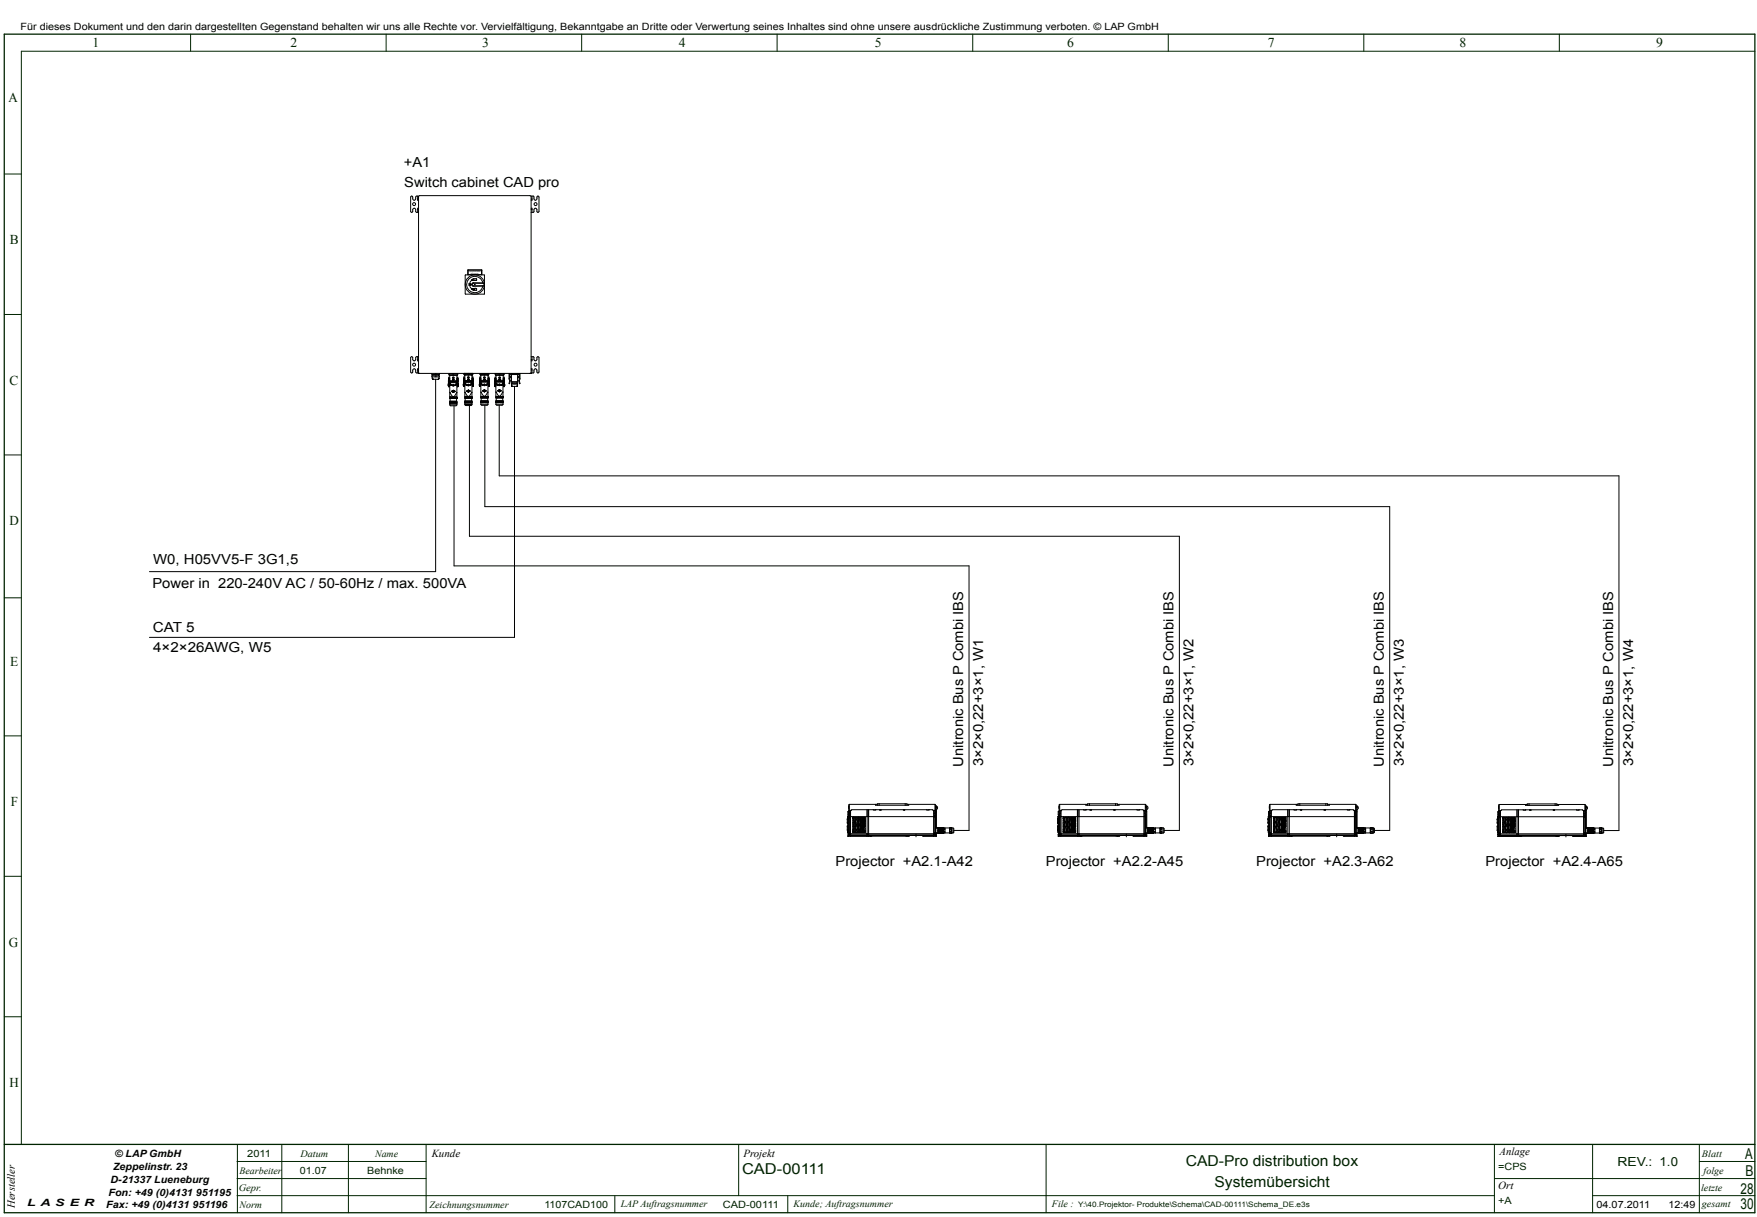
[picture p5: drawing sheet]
<svg xmlns="http://www.w3.org/2000/svg" width="411mm" height="285mm" viewBox="0 0 411 285" stroke-linecap="round" stroke-linejoin="round" font-family="sans-serif">
<defs><g id="words">
<g font-size="3.5" fill="#002400">
<text x="173.8" y="275">CAD-00111</text>
<text x="277.7" y="273">CAD-Pro distribution box</text>
<text x="408.7" y="271.5">A</text>
<text x="408.8" y="275.5">B</text>
<text x="284.5" y="278">Systemübersicht</text>
<text x="407.6" y="279.5">28</text>
<text x="407.6" y="283.2">30</text>
</g>
<g font-size="3.3">
<text x="94.6" y="39.1">+A1</text>
<text x="94.7" y="43.8">Switch cabinet CAD pro</text>
<text x="35.7" y="137.8">Power in 220-240V AC / 50-60Hz / max. 500VA</text>
<text x="35.9" y="132.1">W0, H05VV5-F 3G1,5</text>
<text x="35.8" y="147.9">CAT 5</text>
<text x="35.9" y="152.6">4×2×26AWG, W5</text>
<text x="225.6" y="179.5" transform="rotate(-90 225.6 179.5)">Unitronic Bus P Combi IBS</text>
<text x="230.3" y="179.4" transform="rotate(-90 230.3 179.4)">3×2×0,22+3×1, W1</text>
<text x="274.8" y="179.5" transform="rotate(-90 274.8 179.5)">Unitronic Bus P Combi IBS</text>
<text x="279.5" y="179.4" transform="rotate(-90 279.5 179.4)">3×2×0,22+3×1, W2</text>
<text x="324.1" y="179.5" transform="rotate(-90 324.1 179.5)">Unitronic Bus P Combi IBS</text>
<text x="328.8" y="179.4" transform="rotate(-90 328.8 179.4)">3×2×0,22+3×1, W3</text>
<text x="377.8" y="179.6" transform="rotate(-90 377.8 179.6)">Unitronic Bus P Combi IBS</text>
<text x="382.5" y="179.5" transform="rotate(-90 382.5 179.5)">3×2×0,22+3×1, W4</text>
<text x="195.7" y="202.9">Projector +A2.1-A42</text>
<text x="245" y="202.9">Projector +A2.2-A45</text>
<text x="294.2" y="202.9">Projector +A2.3-A62</text>
<text x="347.9" y="202.9">Projector +A2.4-A65</text>
</g>
<g font-size="3.2" fill="#002400">
<text x="21.7" y="11">1</text>
<text x="68" y="11">2</text>
<text x="112.9" y="11">3</text>
<text x="159" y="11">4</text>
<text x="204.9" y="11">5</text>
<text x="249.9" y="11">6</text>
<text x="296.9" y="11">7</text>
<text x="341.8" y="11">8</text>
<text x="387.9" y="11">9</text>
<text x="2" y="24">A</text>
<text x="2.3" y="57.2">B</text>
<text x="2.2" y="90.1">C</text>
<text x="2.2" y="123">D</text>
<text x="2.4" y="155.9">E</text>
<text x="2.5" y="188.8">F</text>
<text x="2.1" y="221.7">G</text>
<text x="2.2" y="254.6">H</text>
</g>
<text font-size="2.9" fill="#002400" x="378.8" y="273">REV.: 1.0</text>
<g font-size="2.5">
<text x="101.1" y="271">Kunde</text>
<text x="174.1" y="271">Projekt</text>
<text x="351.2" y="270.5">Anlage</text>
<text x="350.9" y="278.5">Ort</text>
<text x="3.5" y="282.9" transform="rotate(-90 3.5 282.9)">Hersteller</text>
</g>
<g font-size="2.3">
<text x="4.8" y="7">Für dieses Dokument und den darin dargestellten Gegenstand behalten wir uns alle Rechte vor. Vervielfältigung, Bekanntgabe an Dritte oder Verwertung seines Inhaltes sind ohne unsere ausdrückliche Zustimmung verboten. © LAP GmbH</text>
<text x="26.5" y="274">Zeppelinstr. 23</text>
<text x="26.9" y="271">© LAP GmbH</text>
<text x="25.4" y="280">Fon: +49 (0)4131 951195</text>
<text x="25.9" y="277">D-21337 Lueneburg</text>
<text x="6.4" y="282.5">L A S E R</text>
<text x="24.9" y="283">Fax: +49 (0)4131 951196</text>
<text x="373.9" y="283">04.07.2011</text>
<text x="390.8" y="283">12:49</text>
</g>
<g font-size="2.3" fill="#002400">
<text x="56.1" y="275">Bearbeiter</text>
<text x="57.9" y="271">2011</text>
<text x="70.2" y="275">01.07</text>
<text x="70.3" y="271">Datum</text>
<text x="86" y="275">Behnke</text>
<text x="87.8" y="271">Name</text>
<text x="350.9" y="274">=CPS</text>
<text x="398.6" y="271">Blatt</text>
<text x="399" y="275">folge</text>
<text x="55.9" y="279">Gepr.</text>
<text x="398.4" y="279">letzte</text>
<text x="56.1" y="283">Norm</text>
<text x="100.6" y="282.8">Zeichnungsnummer</text>
<text x="127.5" y="283">1107CAD100</text>
<text x="145.4" y="282.6">LAP Auftragsnummer</text>
<text x="169.3" y="283">CAD-00111</text>
<text x="185.9" y="282.6">Kunde; Auftragsnummer</text>
<text x="246.4" y="282.6">File :</text>
<text x="350.9" y="282">+A</text>
<text x="398.6" y="282.6">gesamt</text>
</g>
<text font-size="1.8" fill="#002400" x="252.5" y="282.6">Y:\40.Projektor- Produkte\Schema\CAD-00111\Schema_DE.e3s</text>
<text font-size=".5" x="109.8" y="63.7">Hauptschalter</text>
<g font-size=".4">
<text x="110.3" y="64.2">Main switch</text>
<text x="111.2" y="65.6">ON</text>
<text x="111.6" y="68" transform="rotate(-90 111.6 68)">OFF</text>
</g>
</g></defs>
<path d="M1 8h410v276h-410zM1 268h410" fill="none" stroke="#002400" stroke-width=".3"/>
<g fill="none" stroke="#002400" stroke-width=".23">
<path d="M44.6 8v4M90.4 8v4M136.2 8v4M182 8v4M227.8 8v4M273.6 8v4M319.4 8v4M365.2 8v4M411 12h-406v256M1 40.8h4M1 73.6h4M1 106.5h4"/>
<path d="M1 140h4M1 172.3h4M1 205.2h4M1 238.1h4M55.5 272h44.3M55.5 276h44.3M55.6 268v16M66 268v16M81.6 268v16M99.8 268v16M173 268v12M245 268v16"/>
<path d="M350 276h61M350 268v16M373 268v16M398 268v16M398 272h13M55.5 280h294.5M144 280v4M184.5 280v4M373 280h38"/>
</g>
<g fill="none" stroke="#000" stroke-width=".23">
<path d="M97.8 45.9v1h.2M97.8 49h.2M97.8 46.6h.2M98 45.9l-.6 .1-.1 .7-.3 .2-.3-.2-.1-.7-.2-.1-.2 .3 .1 3.5h.3l.1-.8 .3-.1 .3 .1 .1 .8h.6M98 48.8h-.2v.9M124.4 45.9l.6 .1 .1 .7 .3 .2 .3-.2 .1-.7 .2-.1 .2 .3v3.5h-.4l-.1-.8-.3-.1-.3 .1-.1 .7-.6 .1M124.4 49h.2M124.4 48.8h.2v.9M124.4 46.6h.2M124.6 45.9v1h-.2M109.8 66.4h.5v.4h-.5zM110.5 66.6l.3-.3 2.5 .1v.5h-2.5z"/>
<path d="M110.8 67.6h.8v.4h-.8zM110.8 65.3h.8v.4h-.8zM111 65.3v.3M113.1 66.3a1.91 1.91 0 0 0-2.9-1.3 1.91 1.91 0 0 0 0 3.2 1.91 1.91 0 0 0 2.9-1.2M97.8 83.5v1h.2M97.8 86.6h.2M97.8 84.2h.2M98 83.5l-.6 .1-.1 .7-.3 .2-.3-.2-.1-.7-.2-.1-.2 .3 .1 3.5h.3l.1-.8 .3-.1 .3 .1 .1 .8h.6M98.1 87.4h.1M98 86.4h-.2v.9M98.3 87.4l-.3-.2v-41.1l.3-.3h25.8l.3 .2v41.2l-.3 .2M101.1 87.4v.3h1.8v-.3"/>
<path d="M101.1 88h1.8v.3h-1.8zM101.2 88.3v.3M101.2 88.6h.1M101.3 88.6h.1M101.3 88.6v.1M101.3 88.7h.1M101.3 88.7v.1M101.3 88.8h.1M101.4 87.7v.3M101.4 88.8h.1M101.5 88.8h1.1M101.9 87.4v.3"/>
<path d="M101.9 88v.3M102 88.8v45.1h-67M102.1 87.4v.3M102.1 88v.3M102.6 88.8h.1M102.7 88.8h.1M102.7 87.7v.3M102.7 88.7v.1M102.8 88.7h-.1M102.8 88.7h.1M102.8 88.6v.1M102.8 88.6h.1"/>
<path d="M102.8 88.3v.3M106.3 95v37.5h120.7v62h-3.6M109.9 95v30.6h166.3v68.9h-3.6M113.6 94.9v23.7h211.9v75.9h-3.6M119.6 87.4v.3h1.8v-.3M124.1 87.4h.1M124.4 83.5l.6 .1 .1 .7 .3 .2 .3-.2 .1-.7 .2-.1 .2 .3v3.5h-.4l-.1-.8-.3-.1-.3 .1-.1 .8h-.6M124.4 86.6h.2M124.4 86.4h.2v.9M124.4 84.2h.2M124.5 87.4h.1M124.6 83.5v1h-.2"/>
<path d="M198.4 194.4l.1 .1M198.4 191.8h.1M198.4 192.6h.1M198.4 191.8l.1 1M198.5 191.8h.1M198.5 194.5h.1M198.5 191.7h.1M198.5 191.7l-.1 .1M198.5 194.5l.1 .1M198.5 191.5l.1 .1M198.5 191.2h.1M198.5 191.2v.5"/>
<path d="M198.5 194.4h.1M198.5 194.4l.2 .1M198.5 194.4h-.1M198.5 194.5l.1 .6M198.5 193.6h-.1M198.5 193.4l-.1 1M198.5 194.7h.1M198.5 194.3h.1M198.5 191.9h.1M198.5 191.8v2.6M198.6 190.1v.7l.1 .2M198.6 195.4v.4"/>
<path d="M198.6 195.8v.1M198.6 195.4l.1-.1zM198.6 191.3h.1M198.6 195.9h5.3M198.6 191.6l-.1 .1M198.6 191.1l-.1 .1M198.6 194.6l-.1 .1M198.6 191.6h.1M198.6 194.6h.1M198.6 191.1v.5M198.6 194.6v.5M198.6 195.1h.1"/>
<path d="M198.7 191.8v2.7M198.7 191.6v.1M198.7 191.1h.1M198.7 191.6h.1M198.7 195.1h.1M198.7 191.2h.1M198.7 194.6h.1M198.7 195.3h.1M198.7 190.1h-.1M198.7 195.2v.1M198.7 190.1l.1 5.5M198.7 191l.1 .1"/>
<path d="M198.7 190.1v.9M198.7 195.2v.5M198.7 195.7h.1M198.7 195.7l-.1 .1M198.7 194.5v.1M198.7 191.7l-.2 .1M198.8 189.3h.1M198.8 195.7l-.2 .2M198.8 195.7h20.3M198.8 191.6l-.1 .1M198.8 188.8h.1M198.8 195.6v.1"/>
<path d="M198.8 195.1l-.1 .1M198.8 190.8h.1M198.8 195.5h.1M198.8 195.5h20.3M198.8 195.6h20.3M198.8 190.8v4.8M198.8 195.6h.1M198.9 191.4h.1M198.9 191h.1M198.9 195.3h.1M198.9 194.9h.1M198.9 194.9v.1"/>
<path d="M198.9 190.9l.3 .3h19.5l.3-.3M198.9 191v.4M198.9 194.9v.4M198.9 189.8l-.3 .3M198.9 188.4h6.6M198.9 189.8h.4M198.9 188.4l-.1 .1v1.3l.1 .1 .6-.3h18.9l.3 .3M198.9 188.4v1.4M198.9 190.7l-.1 .1M199 190.4l.1 .1M199 189.9v.5M199 190.4v.1"/>
<path d="M199.1 190.5l-.2 .1v4.9l.3-.3h19.5l.3 .3v-4.9l-.2-.1M199.1 190.5h.1M199.2 189.9v6M199.7 192.6l.2 .1M199.7 194.2l.2 .1M199.7 194.2v-.9l.2-.1 .1 .1v.9M199.7 194.6l.3-.1v.3M199.7 194.8l.2 .2 .1-.2M199.7 194.8l.2 .2M199.7 194.2l.2 .1 .1-.1M199.7 191.6h.1M199.7 194.7h.1"/>
<path d="M199.7 194.6v.2M199.7 194.6h.1M199.8 192l.2 .1v.9l-.1 .1-.2-.1zM199.8 191.4l.2 .1-.1 .4zM199.8 194.6h.1M199.8 194.7v.3M199.8 191.6v-.2l.1 .5M199.8 191.6h-.1M199.8 194.6v.1M199.8 191.5h.2M199.8 194.7h.2M199.8 191.6h.1"/>
<path d="M199.9 193.5l-.2 .1M199.9 192v.7M199.9 193.5v.8M199.9 194.4l-.1 .6M199.9 192.7h.1M199.9 193.5h.1M200 194.2l-.1 .1M200 194.8l-.1 .2M200.1 194.8v-.8l.1-.2 .2 .2v.8M200.1 194.8l.1 .2 .2-.2M200.1 193.5h.3M200.1 192.7h.3"/>
<path d="M200.1 191.4l.3 .1v.8l-.2 .2-.1-.2zM200.1 192.6l.3 .1v.9l-.2 .1-.1-.1zM200.5 194.2l.1 .1 .2-.1M200.5 194.2v-.9l.1-.1 .2 .1v.9M200.5 194.8l.1-.4 .2 .4M200.5 194.8l.1 .2 .2-.2M200.5 192.7h.3M200.5 193.5h.3M200.5 192l.3 .1v.9l-.2 .1-.1-.1zM200.5 191.4l.3 .1-.2 .4zM200.9 194.8v-.8l.1-.2 .1 .2v.8M200.9 194.8l.1 .2 .1-.2"/>
<path d="M200.9 194.8h.2M200.9 191.4l.2 .1v.8l-.1 .2-.1-.2zM200.9 192.6l.2 .1v.9l-.1 .1-.1-.1zM200.9 191.4h.2v1.1v-.2M201.1 192.6v1.1M201.1 193.8v1.1M201.2 194.2l.2 .1 .1-.1M201.2 194.2v-.9l.2-.1 .1 .1v.9M201.2 194.8l.2-.4 .1 .4M201.2 194.8l.2 .2 .1-.2M201.2 194.8l.2 .2M201.3 192l.2 .1v.9l-.1 .1-.2-.1z"/>
<path d="M201.3 191.4l.2 .1-.1 .4zM201.4 195h.1M201.5 194.8l-.1 .2M201.6 193.6v-.9l.2-.1 .1 .1v.9M201.6 193.6l.2 .1 .1-.1M201.6 194.8v-.8l.2-.2 .1 .2v.8M201.6 194.8l.2 .2 .1-.2M201.6 191.6h.3M201.6 191.5h.3M201.6 191.9h.3M201.6 191.8h.3M201.6 192.1h.3"/>
<path d="M201.6 192h.3M201.6 192.3h.3M201.6 192.9h.3M201.6 192.8h.3M201.6 193.2h.3M201.6 193h.3M201.6 193.4h.3M201.6 193.3h.3M201.6 193.6h.3M201.6 194.2h.3M201.6 194.1h.3M201.6 194.5h.3"/>
<path d="M201.6 194.3h.3M201.6 194.7h.3M201.6 194.6h.3M201.6 193.9h.3M201.6 192.4h.3M201.6 192.7h.3M201.7 191.4l.2 .1v.8l-.1 .2-.2-.2zM201.7 193.7h.2M202 193l.1 .1 .2-.1M202 193v-.9l.1-.1 .2 .1v.9M202 194.2l.1 .1M202 194.2v-.9l.1-.1 .2 .1v.9"/>
<path d="M202 194.6l.1-.2 .2 .2M202 194.8l.1 .2 .2-.2M202 191.7l.1-.3 .2 .3M202 191.7l.1 .2 .2-.2M202 194.2l.1 .1 .2-.1M202 191.6h.3M202 191.5h.3M202 192.1h.3M202 192.4h.3M202 192.3h.3M202 192.7h.3M202 192.5h.3"/>
<path d="M202 192.9h.3M202 192.8h.3M202 193h.3M202 193.4h.3M202 193.6h.1M202 193.9h.1M202 193.8h.1M202 194.2h.1M202 194.1h.1M202 194.7h.3M202 194.6h.3M202 194.6v.2"/>
<path d="M202 194.8v.1M202 191.8h.3M202 193.3h.3M202 194.9l.1 .1M202 192h.3M202.1 194.5h.1M202.1 194.3h.1M202.1 195h.1M202.1 194.1l.1 .1M202.1 193.6l.1 .2M202.2 195h-.1M202.2 193.4l-.1 .9"/>
<path d="M202.2 193.8l-.1 .1M202.2 194.3h-.1M202.2 193.4l-.1 .1M202.2 194.2h.1M202.2 193.8h.1M202.2 194.2v.1M202.2 194.3h.1M202.3 194.9h.1M202.3 194.2l-.2 .1M202.3 194.8l-.2 .2M202.3 193.7h-.3M202.3 193.4h-.1"/>
<path d="M202.3 194.6v.2M202.4 194.8v-.8l.1-.2 .2 .2v.8M202.4 194.8l.1 .2 .2-.2M202.4 191.6h.3M202.4 191.5h.3M202.4 191.9h.3M202.4 191.8h.3M202.4 192.1h.3M202.4 192h.3M202.4 192.3h.3M202.4 192.9h.3M202.4 192.8h.3"/>
<path d="M202.4 193.2h.3M202.4 193h.3M202.4 193.4h.3M202.4 193.3h.3M202.4 194.5h.3M202.4 194.7h.3M202.4 194.6h.3M202.4 194.4h.3M202.4 194.8v.1M202.4 192.7h.2M202.4 194.9h.2M202.4 191.4l.3 .1v.8l-.2 .2-.1-.2z"/>
<path d="M202.4 192.6l.3 .1v.9l-.2 .1-.1-.1zM202.5 192.2v.1M202.5 192.5h.1M202.5 192.4v.1M202.7 194.9h-.1M202.7 192.4h-.3l.1 .1M202.7 194.8l-.1 .1M203.1 189.6v6.3M203.4 189.6v6.3M203.8 195.8h.1M204 195.8h-.2M204 195.8h.1"/>
<path d="M204.2 195.8h-.2M204.5 189.6h.6M204.6 189.6l-.1 .1M205.1 188.4v.2h7.7v-.2M205.1 189.6v.1M205.5 188.6v-.4h6.9v.4M205.9 188.2v.4M206.1 189.6h.2M206.3 189.7h.1M206.3 189.7h-.3M211.6 189.6h.2M211.9 189.7h.1"/>
<path d="M211.9 189.7h-.3M212 188.2v.4M212.4 188.4h6.6M213.1 195.7l-.2 .2-9.1-.1M214.5 195.3v.7M216 195.7l.2 .2h3.1M217 189.6h.6M217 189.6v.1M217.6 189.6h.1M217.6 189.6v.1M218.6 189.8h.4M218.7 189.9v6"/>
<path d="M218.8 190.5h.1M218.9 190.4l-.1 .1M218.9 189.9v.5M218.9 190.4v.1M219 191.4h.1M219 191h.1M219 195.3h.1M219 194.9h.1M219 191v.4M219 194.9v.4M219 189.8l.3 .3M219 188.4v1.4"/>
<path d="M219 188.4l.1 .1v1.3M219 190.7l.1 .1M219 194.9v.1M219 189.9h.1M219.1 190.8h.1M219.1 190.8v4.8M219.1 195.6h.1M219.1 189.8h.1M219.1 188.7l.5 .3-.3 .7M219.1 188.9l.2 .1M219.1 188.9l.1 .2M219.1 189.8l-.1 .1"/>
<path d="M219.1 195.6v.1M219.1 189l.1 .1M219.1 189v.1M219.1 195.7l.2 .2M219.2 195.7l.1 .1M219.2 190.1h.1M219.2 190.1l-.1 5.5M219.2 190.1v3.7M219.2 195.1v.6M219.2 195.7h-.1M219.2 189.1h-.1M219.2 189.1h.1"/>
<path d="M219.2 189.8l-.5 .1M219.3 189l-.2 .1M219.3 189h.1M219.3 189.7l-.1 .1M219.3 189v.7M219.3 195.8v.1M219.3 190.1v3.7M219.3 195.1v.7M219.4 188.8l-.1 .2M219.5 195h.2M219.5 194h.2M219.6 194h.1"/>
<path d="M219.7 194.5l.1 .5M219.7 194h.1M219.8 194.9h.1M219.8 195h.1M219.8 194h.1M219.8 195h-.1M219.8 193.8h.1M219.8 194.1h.1M219.8 193.8v1.3M219.8 194.2h1.1M219.8 194.1h1.1M219.8 194.5h1.1"/>
<path d="M219.8 194.4h1.1M219.8 194.7h1.1M219.8 194.6h1.1M219.8 194.3h1.1v-.4h1.5v1.2h-1.5v-.5h-1.1M219.8 195.1h.1M219.8 195v.1M219.8 194.9v.1M219.8 194.8h.1M219.8 194.7v.1M219.8 194.7h.1M219.8 194.6v.1M219.8 194.6h.1"/>
<path d="M219.8 194.5v.1M219.8 194.5h.1M219.8 194.4h.1M219.8 194.3h.1M219.8 194.2v.1M219.8 194.1v.1M219.8 194.8h1.1M219.8 193.8h.9M219.8 195h.9M219.8 194h.9M219.8 195.1h.9M219.8 193.8v.6"/>
<path d="M219.8 194.6v.5M219.8 194.3v.1M219.8 194.2h.1M219.8 194v.1M219.8 193.9v.1M219.8 193.9h.1M219.8 193.8v.1M220.7 193.8h.1M220.7 195.1h.1M220.7 193.9l-1.2 .1v1h1.2M220.7 193.8h-1.6M220.7 195.1h-1.6"/>
<path d="M220.7 193.8h.2M220.7 193.8v.6M220.7 194.4h.1M220.7 194.5h.1M220.7 194.6v.5M220.7 193.8l.2 .1M220.7 193.9h.1M220.7 193.9l.2 .1M220.7 194h.2M220.7 194.4h.2M220.7 194.4l.2 .1M220.7 194.5h.2"/>
<path d="M220.7 194.6h.2M220.7 194.8h-.9M220.7 194.8h.2M220.7 195v.1M220.8 193.8l.1 .1M220.9 194.9h-1.1M220.9 194.1l-.2-.1 .2 .1M220.9 194.1h.1M220.9 194.1v.1M220.9 194.2h-.2M220.9 194.2v.2M220.9 194.4h-.2"/>
<path d="M220.9 194.5h-.2M220.9 194.5l-.2 .1M220.9 194.6v.1M220.9 194.7h.1M220.9 194.7l-.2 .1M220.9 194.8l-.2 .1M220.9 194.9l-.2 .1M220.9 195h-.2M220.9 195.1h-.2M220.9 195h.1M220.9 194h.1M220.9 193.9v1.2"/>
<path d="M220.9 194.1h.4M220.9 194.8h.4M221.3 195h.1M221.3 194h.1M221.3 193.9v.4M221.3 194.6v.5M221.3 193.9v1.2M222.4 194.9h.1M222.4 194h.1M222.5 193.8h.4v1.3h-.4zM222.5 194.1h.4M222.5 194.2h.4"/>
<path d="M222.5 194.8h.4M222.9 193.9h.3M222.9 195.1h.3M223.2 193.9l.2 .2v.7l-.2 .3M223.2 193.9v1.2M247.7 194.4v.1M247.7 191.8h.1M247.7 192.6h.1M247.7 191.8l.1 1M247.7 194.5h.1M247.7 191.7h.1M247.7 191.7v.1"/>
<path d="M247.7 194.5l.2 .1M247.8 191.5l.1 .1M247.8 191.2h.1M247.8 191.2l-.1 .5M247.8 194.4h.1M247.8 194.4h-.1M247.8 191.8h.1M247.8 194.4l.2 .1M247.8 194.5l.1 .6M247.8 193.6h-.1M247.8 193.4l-.1 1M247.8 194.7h.1"/>
<path d="M247.8 194.3h.1M247.8 191.9h.1M247.8 191.8v2.6M247.8 190.1v.7l.2 .3M247.8 195.4v.4M247.8 195.8l.1 .1M247.8 190.1l.2-.1v5.7M247.9 191.3h.1M247.9 195.9h5.2M247.9 191.6l-.2 .1M247.9 191.1l-.1 .1M247.9 194.6l-.1 .1"/>
<path d="M247.9 191.6h.1M247.9 194.6h.1M247.9 195.1h.1M247.9 191.1v.5M247.9 194.6v.5M247.9 191.8v2.7M247.9 195.3l-.1 .1zM247.9 191.6l.1 .1M247.9 191.1h.1M247.9 191.2h.1M247.9 195.3h.1M248 195.7h.1"/>
<path d="M248 195.7l-.2 .1M248 194.5l-.1 .1M248 191.7l-.2 .1M248 189.3h.1M248 195.7l-.1 .2M248 195.7h20.4M248 191.6v.1M248 195.1l-.1 .2M248 188.8h.1M248 195.6l.1 .1M248.1 190.8h.1M248.1 195.5h.1"/>
<path d="M248.1 195.5h20.2M248.1 195.6h20.2M248.1 190.8v4.8M248.1 195.6h.1M248.2 191.4h.1M248.2 191h.1M248.2 195.3h.1M248.2 194.9h.1M248.2 191v.4M248.2 194.9v.4M248.2 190.9l.3 .3h19.5l.2-.3M248.2 188.4h6.5"/>
<path d="M248.2 189.8h.4M248.2 189.8l-.4 .3M248.2 188.4v1.4M248.2 188.4l-.2 .1v1.3l.2 .1M248.2 190.7l-.1 .1M248.2 189.9v.5M248.2 190.4l.1 .1M248.3 190.5l-.1 .1v4.9l.3-.3h19.5l.2 .3v-4.9l-.1-.1M248.3 190.5h.1M248.5 189.9v6M249 192.6l.1 .1M249 194.2l.1 .1"/>
<path d="M249 194.2v-.9l.1-.1 .2 .1v.9M249 194.6l.2-.1 .1 .3M249 194.8l.1 .2 .2-.2M249 194.2l.1 .1 .2-.1M249 191.6h.1M249 194.7h.1M249 194.6v.2M249 194.6h.1M249 192l.3 .1v.9l-.2 .1-.1-.1zM249 191.4l.3 .1-.2 .4zM249.1 194.6h.1M249.1 191.6v-.2v.2"/>
<path d="M249.1 191.6h.1M249.1 194.6v.1M249.1 194.6v.4v-.3M249.1 191.5h.2M249.1 194.7h.2M249.1 193.5l-.1 .1M249.1 192.7h.2M249.1 193.5h.2M249.1 191.5v.4M249.1 192v.7M249.1 193.5v.8M249.1 194.4v.3"/>
<path d="M249.3 194.2l-.2 .1M249.4 194.8v-.8l.1-.2 .1 .2v.8M249.4 194.8l.1 .2 .1-.2M249.4 193.5h.2M249.4 192.7h.2M249.4 191.4l.2 .1v.8l-.1 .2-.1-.2zM249.4 192.6l.2 .1v.9l-.1 .1-.1-.1zM249.7 194.2l.2 .1 .1-.1M249.7 194.2v-.9l.2-.1 .1 .1v.9M249.7 194.8l.2-.4 .1 .4M249.7 194.8l.2 .2 .1-.2M249.7 192.7h.3"/>
<path d="M249.7 193.5h.3M249.8 192l.2 .1v.9l-.1 .1-.2-.1zM249.8 191.4l.2 .1-.1 .4zM250.1 194.8v-.8l.2-.2 .1 .2v.8M250.1 194.8l.2 .2 .1-.2M250.1 194.8h.2M250.2 191.4l.2 .1v.8l-.1 .2-.2-.2zM250.2 192.6l.2 .1v.9l-.1 .1-.2-.1zM250.2 191.4h.1v1.1l.1-.2M250.3 192.6v1.1M250.3 193.8v1.1M250.5 194.2l.1 .1 .2-.1"/>
<path d="M250.5 194.2v-.9l.1-.1 .2 .1v.9M250.5 194.8l.1-.4 .2 .4M250.5 194.8l.1 .2 .2-.2M250.5 194.8l.1 .2M250.5 192l.3 .1v.9l-.2 .1-.1-.1zM250.5 191.4l.3 .1-.2 .4zM250.6 195h.1M250.8 194.8l-.2 .2M250.9 193.6v-.9l.1-.1 .2 .1v.9M250.9 193.6l.1 .1 .2-.1M250.9 194.8v-.8l.1-.2 .2 .2v.8M250.9 194.8l.1 .2 .2-.2"/>
<path d="M250.9 191.6h.3M250.9 191.5h.3M250.9 191.9h.3M250.9 191.8h.3M250.9 192.1h.3M250.9 192h.3M250.9 192.3h.3M250.9 192.9h.3M250.9 192.8h.3M250.9 193.2h.3M250.9 193h.3M250.9 193.4h.3"/>
<path d="M250.9 193.3h.3M250.9 193.6h.3M250.9 194.2h.3M250.9 194.1h.3M250.9 194.5h.3M250.9 194.3h.3M250.9 194.7h.3M250.9 194.6h.3M250.9 194.8v.1M250.9 193.9h.3M250.9 192.4h.3M250.9 192.7h.2"/>
<path d="M250.9 191.4l.3 .1v.8l-.2 .2-.1-.2zM250.9 193.7h.2M251.3 193l.1 .1 .1-.1M251.3 193v-.9l.1-.1 .1 .1v.9M251.3 194.2l.1 .1M251.3 194.2v-.9l.1-.1 .1 .1v.9M251.3 194.6l.1-.2 .1 .2M251.3 194.8l.1 .2 .1-.2M251.3 194.2l.1 .1 .1-.1M251.3 191.6h.2M251.3 191.5h.2M251.3 192.1h.2"/>
<path d="M251.3 192.4h.2M251.3 192.3h.2M251.3 192.7h.2M251.3 192.5h.2M251.3 192.9h.2M251.3 192.8h.2M251.3 193h.2M251.3 193.4h.2M251.3 193.6h.1M251.3 193.9h.1M251.3 193.8h.1M251.3 194.2h.1"/>
<path d="M251.3 194.1h.1M251.3 194.7h.2M251.3 194.6h.2M251.3 194.6v.2M251.3 194.8v.1M251.3 194.8h.1M251.3 191.8h.2M251.3 193.3h.2M251.3 194.9h.1M251.3 194.9l.1 .1M251.3 192h.2M251.3 191.4l.2 .1-.1 .4z"/>
<path d="M251.3 194.5h.2M251.4 195h.1M251.4 194.1l.1 .1M251.4 193.6v.1M251.4 193.4v.1M251.4 194.3h.1M251.4 193.4h.1M251.4 193.4v.9M251.5 194.9l-.1 .1M251.5 194.9h.1M251.5 193.8l-.1 .1M251.5 194.2l-.1 .1"/>
<path d="M251.5 193.7h-.2M251.5 194.6v.2M251.5 194.8v.1M251.7 194.8v-.8l.1-.2 .1 .2v.8M251.7 194.8l.1 .2 .1-.2M251.7 194.8l.2 .1M251.7 191.6h.2M251.7 191.5h.2M251.7 191.9h.2M251.7 191.8h.2M251.7 192.1h.2M251.7 192h.2"/>
<path d="M251.7 192.3h.2M251.7 192.9h.2M251.7 192.8h.2M251.7 193.2h.2M251.7 193h.2M251.7 193.4h.2M251.7 193.3h.2M251.7 194.5h.2M251.7 194.7h.2M251.7 194.6h.2M251.7 194.4h.2M251.7 194.8v.1"/>
<path d="M251.7 192.7h.2M251.7 191.4l.2 .1v.8l-.1 .2-.1-.2zM251.7 192.6l.2 .1v.9l-.1 .1-.1-.1zM251.8 192.3h.1M251.8 192.5h.1M251.8 192.4v.1M251.9 194.9h.1M251.9 192.4h-.2l.1 .1M251.9 194.8v.1M252.3 189.6v6.3M252.7 189.6v6.3M253.1 195.8h.1"/>
<path d="M253.3 195.8h-.2M253.3 195.8h.1M253.5 195.8h-.2M253.8 189.6h.6M253.8 189.6v.1M254.3 188.4v.2h7.8v-.2M254.3 189.6h.1M254.4 189.6v.1M254.7 188.6v-.4h7v.4M255.2 188.2v.4M255.4 189.6h.1M255.6 189.7h.1"/>
<path d="M255.6 189.7h-.3M260.9 189.6h.2M261.1 189.7h.1M261.1 189.7h-.3M261.3 188.2v.4M261.7 188.4h6.5M262.3 195.7l-.2 .2-9-.1M262.3 195.7h.1M263.8 195.3v.7M265.3 195.7l.2 .2h3M266.3 189.6h.6M266.3 189.6v.1"/>
<path d="M266.8 189.6h.1M266.8 189.6v.1M267.8 189.8h.4M267.9 189.9l-.2-.3h-18.9l-.6 .3M268 189.9v6M268.1 190.5h.1M268.2 190.4l-.1 .1M268.2 191.4h.1M268.2 191h.1M268.2 195.3h.1M268.2 194.9h.1M268.2 191v.4"/>
<path d="M268.2 194.9v.4M268.2 189.8l.4 .3M268.2 188.4v1.4M268.2 188.4l.2 .1v1.3l-.2 .1v.5M268.2 190.7l.1 .1M268.3 189.9h.1M268.3 190.8v4.8M268.3 195.6h.1M268.3 190.8h.1M268.4 189.8h.1M268.4 188.7l.4 .3-.2 .7M268.4 188.9l.1 .1"/>
<path d="M268.4 188.9l.1 .2M268.4 195.6l-.1 .1M268.4 189l.1 .1M268.4 189v.1M268.4 195.7l.1 .2M268.4 195.7l.2 .1M268.4 195.7h.1M268.5 189.1h-.1M268.5 189.1h.1M268.5 189.8l-.6 .1M268.5 189l-.1 .1M268.5 189h.1"/>
<path d="M268.6 189v.7M268.6 189.7l-.1 .1M268.6 190.1l-.2-.1v5.7M268.6 195.8l-.1 .1M268.6 190.1v3.7M268.6 195.1v.7M268.6 188.8v.2M268.8 195h.2M268.8 194h.2M268.8 194h.1M269 194.5v.5M269 194h.1"/>
<path d="M269 194.3v.4M269 195h.1M269 194.9h.1M269 193.8h.1M269 194.1h.1M269 195.1h.1M269 194.2h1.1M269 194.1h1.1M269 194.5h1.1M269 194.4h1.1M269 194.7h1.1M269 194.6h1.1"/>
<path d="M269 194.3h1.2v-.4h1.4v1.2h-1.4v-.5h-1.2M269 194.8h1.1M269 195l.1 .1M269 194.9l.1 .1M269 194.8h.1M269 194.7l.1 .1M269 194.7h.1M269 194.6l.1 .1M269 194.6h.1M269 194.5l.1 .1M269 194.5h.1M269 194.4h.1"/>
<path d="M269 194.3h.1M269 194.2l.1 .1M269 194.1l.1 .1M269.1 193.8h-.1M269.1 195.1h.1M269.1 193.8h.1M269.1 193.8h.9M269.1 194.9h1l-.1 .1M269.1 195h.9M269.1 194h.9M269.1 195.1h.9M269.1 193.8v1.3"/>
<path d="M269.1 194.8h-.1M269.1 194.7h-.1M269.1 194.6h-.1M269.1 194.5h-.1M269.1 194.4l-.1 .1M269.1 194.4h-.1M269.1 194.3l-.1 .1M269.1 194.3h-.1M269.1 194.2h-.1M269.1 194.1h-.1M269.1 194l-.1 .1M269.1 194h-.1"/>
<path d="M269.1 193.9l-.1 .1M269.1 193.9h-.1M270 193.8h.1M270 195.1h.1M270 193.9l-1.2 .1v1h1.2M270 193.8h-1.6M270 195.1h-1.6M270 194.8h-1M270 193.8v.6M270 194.4h.1M270 194.5h.1M270 194.6v.5"/>
<path d="M270 193.9h.1M270 193.9v.1M270 194h.1M270 194.4l.1 .1M270 194.6h.1M270 194.8h.1M270 195h.1M270 195v.1M270 193.8l.1 1.3h-.1M270.1 194.1l-.1-.1 .1 .1M270.1 194.1h.1M270.1 194.1v.1"/>
<path d="M270.1 194.2h-.1M270.1 194.2v.2M270.1 194.4h-.1M270.1 194.5h-.1M270.1 194.5l-.1 .1M270.1 194.6v.1M270.1 194.7h.1M270.1 194.7l-.1 .1M270.1 194.8l-.1 .1M270.1 194.9h-.1M270.1 195h.1M270.1 194h.1"/>
<path d="M270.2 194.1h.3M270.2 194.8h.3M270.5 195h.1M270.5 194h.1M270.5 193.9l.1 .4M270.6 194.6l-.1 .5M270.6 193.9v1.2M271.6 194.9h.2M271.6 194h.2M271.8 193.8h.3v1.3h-.3zM271.8 194.1h.3M271.8 194.2h.3"/>
<path d="M271.8 194.8h.3M272.1 193.9h.3M272.1 195.1h.3M272.4 193.9l.2 .2v.7l-.2 .3M272.4 193.9v1.2M297 194.4v.1M297 191.8h.1M297 192.6h.1M297 191.8l.1 1M297 191.7v.1M297 191.7l.1 .1M297 194.5l.2 .1"/>
<path d="M297 191.2l.2 .4M297 194.7l.2 .4M297 191.2h.1M297.1 194.4h.1M297.1 194.4l-.1 .1M297.1 191.8h.1M297.1 194.4l.2 .1M297.1 194.4h-.1M297.1 193.6h-.1M297.1 191.5l-.1 .2M297.1 194.5l-.1 .2M297.1 193.4l-.1 1"/>
<path d="M297.1 194.3h.1M297.1 191.9h.1M297.1 191.8v2.6M297.1 190.1v.7l.2 .2M297.1 195.4v.4M297.1 195.8v.1M297.1 191.3h.1M297.1 195.9h5.3M297.2 195.3h.1M297.2 191.6l-.2 .1M297.2 191.1l-.2 .1M297.2 194.6l-.2 .1"/>
<path d="M297.2 191.6h.1M297.2 194.6h.1M297.2 191.1h.1M297.2 191.1v.5M297.2 194.6v.5M297.2 191.8v2.7M297.2 191.6l.1 .1M297.2 195.1h.1M297.2 191.2h.1M297.3 190.1h-.2M297.3 195.2l-.1 .1M297.3 195.7l-.2 .1"/>
<path d="M297.3 190.1v5.5M297.3 191v.1M297.3 190.1v.9M297.3 195.2v.5M297.3 195.7h.1M297.3 194.5l-.1 .1M297.3 191.7l-.2 .1M297.3 195.7l-.2 .2M297.3 195.7h20.3M297.3 191.6v.1M297.3 188.8v.5M297.3 195.6l.1 .1"/>
<path d="M297.3 195.1v.1M297.4 195.5h20.2M297.4 195.6h20.2M297.4 195.6h-.1M297.4 190.8h-.1M297.4 190.8v4.8M297.4 191.4h.1M297.4 191h.1M297.4 195.3h.1M297.4 194.9h.1M297.4 194.9v.1M297.4 190.9l.3 .3h19.5l.3-.3"/>
<path d="M297.4 191v.4M297.4 194.9v.4M297.4 188.4h6.6M297.4 189.8h.5M297.4 188.4l-.1 .1v1.3l.4 .1M297.4 189.8l-.3 .3M297.4 188.4v1.4M297.4 190.7v.1M297.5 190.4l.1 .1M297.5 189.9v.5M297.6 190.5l-.2 .1v4.9l.3-.3h19.5l.3 .3v-4.9l-.1-.1M297.6 190.5h.1"/>
<path d="M297.7 189.9v6M298.2 192.6l.2 .1M298.2 194.2l.2 .1M298.2 194.2v-.9l.2-.1 .1 .1v.9M298.2 194.6l.3-.1v.3M298.2 194.8l.2 .2 .1-.2M298.2 194.2l.2 .1 .1-.1M298.2 191.6h.1M298.2 194.7h.1M298.2 194.6v.2M298.2 194.6h.1M298.3 192l.2 .1v.9l-.1 .1-.2-.1z"/>
<path d="M298.3 191.4l.2 .1-.1 .4zM298.3 194.6h.1M298.3 191.6v-.2v.2M298.3 191.6h.1M298.3 194.6v.1M298.3 194.6v.4v-.3M298.3 191.5h.2M298.3 194.7h.2M298.4 193.5l-.2 .1M298.4 192.7h.1M298.4 193.5h.1M298.4 191.5v.4"/>
<path d="M298.4 192v.7M298.4 193.5v.8M298.4 194.4v.3M298.5 194.2l-.1 .1M298.6 194.8v-.8l.2-.2 .1 .2v.8M298.6 194.8l.2 .2 .1-.2M298.6 193.5h.3M298.6 192.7h.3M298.7 191.4l.2 .1v.8l-.1 .2-.2-.2zM298.7 192.6l.2 .1v.9l-.1 .1-.2-.1zM299 194.2l.1 .1 .2-.1M299 194.2v-.9l.1-.1 .2 .1v.9"/>
<path d="M299 194.8l.1-.4 .2 .4M299 194.8l.1 .2 .2-.2M299 192.7h.3M299 193.5h.3M299 192l.3 .1v.9l-.2 .1-.1-.1zM299 191.4l.3 .1-.2 .4zM299.4 194.8v-.8l.1-.2 .2 .2v.8M299.4 194.8l.1 .2 .2-.2M299.4 194.8h.2M299.4 191.4l.3 .1v.8l-.2 .2-.1-.2zM299.4 192.6l.3 .1v.9l-.2 .1-.1-.1zM299.5 191.4h.1v1.1l.1-.2"/>
<path d="M299.6 192.6v1.1M299.6 193.8v1.1M299.8 194.2l.1 .1 .1-.1M299.8 194.2v-.9l.1-.1 .1 .1v.9M299.8 194.8l.1-.4 .1 .4M299.8 194.8l.1 .2 .1-.2M299.8 194.8l.1 .2M299.8 192l.2 .1v.9l-.1 .1-.1-.1zM299.8 191.4l.2 .1-.1 .4zM299.9 195h.1M300 194.8l-.1 .2M300.2 193.6v-.9l.1-.1 .1 .1v.9"/>
<path d="M300.2 193.6l.1 .1 .1-.1M300.2 194.8v-.8l.1-.2 .1 .2v.8M300.2 194.8l.1 .2 .1-.2M300.2 191.6h.2M300.2 191.5h.2M300.2 191.9h.2M300.2 191.8h.2M300.2 192.1h.2M300.2 192h.2M300.2 192.3h.2M300.2 192.9h.2M300.2 192.8h.2"/>
<path d="M300.2 193.2h.2M300.2 193h.2M300.2 193.4h.2M300.2 193.3h.2M300.2 193.6h.2M300.2 194.2h.2M300.2 194.1h.2M300.2 194.5h.2M300.2 194.3h.2M300.2 194.7h.2M300.2 194.6h.2M300.2 193.9h.2"/>
<path d="M300.2 192.4h.2M300.2 192.7h.2M300.2 191.4l.2 .1v.8l-.1 .2-.1-.2zM300.2 193.7h.2M300.5 193l.2 .1 .1-.1M300.5 193v-.9l.2-.1 .1 .1v.9M300.5 194.2l.2 .1M300.5 194.2v-.9l.2-.1 .1 .1v.9M300.5 194.6l.2-.2 .1 .2M300.5 194.8l.2 .2 .1-.2M300.5 194.2l.2 .1 .1-.1M300.5 191.6h.3"/>
<path d="M300.5 191.5h.3M300.5 192.1h.3M300.5 192.4h.3M300.5 192.3h.3M300.5 192.7h.3M300.5 192.5h.3M300.5 192.9h.3M300.5 192.8h.3M300.5 193h.3M300.5 193.4h.3M300.5 193.6h.2M300.5 193.9h.2"/>
<path d="M300.5 193.8h.2M300.5 194.2h.2M300.5 194.1h.2M300.5 194.7h.3M300.5 194.6h.3M300.5 194.6v.2M300.5 194.8l.1 .1M300.5 191.8h.3M300.5 193.3h.3M300.6 194.9l.1 .1M300.6 192h.2M300.6 191.4l.2 .1-.1 .4z"/>
<path d="M300.6 194.5h.1M300.7 195h.1M300.7 194.1v.1M300.7 193.6v.2M300.7 193.4v.9M300.7 193.8v.1M300.7 194.3h.1M300.7 193.4v.1M300.7 194.2h.1M300.7 193.8h.1M300.7 194.2v.1M300.8 194.9l-.1 .1"/>
<path d="M300.8 194.9h.1M300.8 194.2l-.1 .1M300.8 193.7h-.3M300.8 193.4h-.1M300.8 194.6v.2M300.8 194.8v.1M300.9 194.8v-.8l.2-.2 .1 .2v.8M300.9 194.8l.2 .2 .1-.2M300.9 191.6h.3M300.9 191.5h.3M300.9 191.9h.3M300.9 191.8h.3"/>
<path d="M300.9 192.1h.3M300.9 192h.3M300.9 192.3h.3M300.9 192.9h.3M300.9 192.8h.3M300.9 193.2h.3M300.9 193h.3M300.9 193.4h.3M300.9 193.3h.3M300.9 194.5h.3M300.9 194.7h.3M300.9 194.6h.3"/>
<path d="M300.9 194.4h.3M300.9 194.8v.1M300.9 194.8h.1M300.9 194.9h.1M300.9 192.7h.3M300.9 194.9h.3M301 191.4l.2 .1v.8l-.1 .2-.2-.2zM301 192.6l.2 .1v.9l-.1 .1-.2-.1zM301.1 192.2v.1M301.1 192.5h.1M301.1 192.4v.1M301.2 194.9h.1"/>
<path d="M301.2 192.4h-.3l.2 .1M301.2 194.8v.1M301.6 189.6v6.3M302 189.6v6.3M302.4 195.8h-.1M302.5 195.8h-.2M302.6 195.8h-.3M302.6 195.8h.1M302.7 195.8h-.1M303 189.6h.7M303.1 189.6v.1M303.6 188.4v.2h7.8v-.2"/>
<path d="M303.6 189.6v.1M304 188.6v-.4h6.9v.4M304.4 188.2v.4M304.6 189.6h.2M304.8 189.7h.1M304.8 189.7h-.2M310.2 189.6h.1M310.4 189.7h.1M310.4 189.7h-.3M310.5 188.2v.4M310.9 188.4h6.6M311.6 195.7l-.2 .2-8.9-.1"/>
<path d="M313.1 195.3v.7M314.5 195.7h.1M314.6 195.7l.1 .2h3.1M315.5 189.6h.6M315.6 189.6v.1M316.1 189.6v.1M317.1 189.8h.4M317.2 189.9v6M317.4 190.5h.1M317.5 190.4l-.1 .1M317.5 189.9v.5M317.5 191h.1"/>
<path d="M317.5 194.9h.1M317.5 191.4h.1M317.5 195.3h.1M317.5 191v.4M317.5 194.9v.4M317.5 189.8l.3 .3M317.5 188.4v1.4M317.5 188.4l.1 .1v1.3M317.5 190.7l.1 .1M317.5 194.9v.1M317.5 189.9h.1M317.6 190.8v4.8"/>
<path d="M317.6 195.6h.1M317.6 190.8h.1M317.6 189.8h.2M317.6 188.7l.5 .3-.3 .7M317.6 188.9l.2 .1M317.6 188.9l.1 .2M317.6 189.8l-.1 .1M317.6 189l.1 .1M317.6 195.7l.2 .2M317.7 190.1h.1M317.7 195.7l.1 .1M317.7 190.1l-.1 5.6"/>
<path d="M317.7 190.1v3.7M317.7 195.1v.6M317.7 195.7h-.1M317.7 189.1h-.1M317.7 189.1h.1M317.8 189.8l-.6 .1-.3-.3h-18.9l-.3 .3M317.8 189l-.2 .1M317.8 189h.1M317.8 189v.7M317.8 189.7v.1M317.8 195.8v.1M317.8 190.1v3.7"/>
<path d="M317.8 195.1v.7M317.9 188.8l-.1 .2M318 195h.3M318 194h.3M318.1 194h.1M318.3 194.5v.5M318.3 194h.1M318.3 194.9h.1M318.3 195h.1M318.3 193.8h.1M318.3 194.1h.1M318.3 195.1h.1"/>
<path d="M318.3 193.8v1.3M318.3 194.2h1.1M318.3 194.1h1.1M318.3 194.5h1.1M318.3 194.4h1.1M318.3 194.7h1.1M318.3 194.6h1.1M318.3 194.3h1.2v-.4h1.4v1.2h-1.4v-.5h-1.2M318.3 194.8h1.1M318.3 195v.1M318.3 194.7v.1M318.3 194.7h.1"/>
<path d="M318.3 194.6v.1M318.3 194.6h.1M318.3 194.5v.1M318.3 194.5h.1M318.3 194.4h.1M318.3 194.3v.1M318.3 194.2v.1M318.3 194.1v.1M318.3 193.9v.1M318.3 193.9h.1M318.3 193.8h1M318.3 194.9h1.1l-.1 .1"/>
<path d="M318.3 195h1M318.3 194h1M318.3 195.1h1M318.3 193.8v.6M318.3 194.6v.5M318.3 194.9v.1M318.3 194.8h.1M318.3 194.4v.1M318.3 194.2h.1M319.3 193.8h.1M319.3 195.1h.1M319.3 193.9l-1.3 .1v1h1.3"/>
<path d="M319.3 193.8h-1.7M319.3 195.1h-1.7M319.3 194.8h-1M319.3 193.8v.6M319.3 194.4h.1M319.3 194.5h.1M319.3 194.6v.5M319.3 193.8l.1 .1M319.3 193.9h.1M319.3 193.9l.1 .1M319.3 194h.1M319.3 194l.1 .1"/>
<path d="M319.3 194.4l.1 .1M319.3 194.6h.1M319.3 194.8h.1M319.3 195v.1M319.4 194.1h.1M319.4 194.1v.1M319.4 194.2h-.1M319.4 194.2v.2M319.4 194.4h-.1M319.4 194.5h-.1M319.4 194.5l-.1 .1M319.4 194.6v.1"/>
<path d="M319.4 194.7h.1M319.4 194.7l-.1 .1M319.4 194.8l-.1 .1M319.4 194.9h-.1M319.4 195h-.1M319.4 195.1h-.1M319.4 195h.1M319.4 194h.1M319.4 193.9v1.2M319.5 194.1h.3M319.5 194.8h.3M319.8 195h.1"/>
<path d="M319.8 194h.1M319.8 194.6h.1M319.8 194.3h.1M319.8 193.9v1.2M320.9 194.9h.1M320.9 194h.1M321 193.8h.4v1.3h-.4zM321 194.1h.4M321 194.2h.4M321 194.8h.4M321.4 193.9h.3M321.4 195.1h.3"/>
<path d="M321.7 193.9l.2 .2v.7l-.2 .3M321.7 193.9v1.2"/>
<circle cx="97" cy="47.8" r=".35"/>
<circle cx="125.4" cy="47.8" r=".35"/>
<circle cx="110" cy="66.6" r=".12"/>
<circle cx="111" cy="67.8" r=".14"/>
<circle cx="111.2" cy="66.6" r="2.26"/>
<circle cx="97" cy="85.4" r=".35"/>
<circle cx="125.4" cy="85.4" r=".35"/>
</g>
<path d="M110.5 65.6l.2-.1z" fill="#c0c0c0" stroke="#000" stroke-width=".23"/>
<path d="M110.5 65.6l.2-.1zM110.6 65.6l-.6 .6" fill="none" stroke="#000" stroke-width=".23"/>
<path d="M110.5 67.6l.2 .2z" fill="#c0c0c0" stroke="#000" stroke-width=".23"/>
<g fill="none" stroke="#000" stroke-width=".23">
<path d="M109 64.4h4.4l.1 4.4-4.5 .1zM109.6 64.4v-1.2h3.2v1.2M109.6 63.3h3.2v1h-3.2zM110 67l.6 .7M110.5 67.6l.2 .2zM113.4 66.3l-2.6-.1-.4 .4 .4 .4 2.6-.1M98.3 87.4h25.8M105 90.3h.1M105 90.1h.1M105 90.1v.2M105 89.8l.5 .1M105 89.3l.2 .1 2.1-.1"/>
<path d="M105 89l.1 1.5M105 89h.1M105.1 88.7h.1M105.1 89l.1-.7v1.2M105.1 89.3h2.1M105.1 88.6v.4M105.1 90.1h.1M105.1 90.3h.1M105.1 89.8v.8M105.1 89.3h.1M105.1 89.8h.1M105.1 87.5h2.1v.2h-2.1z"/>
<path d="M105.1 90.6h.1M105.2 89l-.1 .3M105.2 89h.1M105.2 87.7l.1 .2M105.2 88.9v.1M105.2 89.7h-.2v.3h.2M105.2 88.7h.1M105.2 89.2h1.9M105.2 89.5l.1 .1M105.2 89.5h1.9M105.2 89.8h.1M105.2 90h.1"/>
<path d="M105.2 90.4h.1M105.2 90.6h.1M105.2 88.6h.1M105.2 90l.1 .1M105.3 89.6h.1M105.3 89.6l-.1 1M105.3 89.6l-.1 .8M105.3 87.9v1.3h1.7v-1.2M105.3 88.6v.4M105.3 89h.1M105.3 87.9h1.7M105.3 92l.9 .9 .8-.9"/>
<path d="M105.3 89.6l.1 3.4h1.6v-3.4M105.3 88.6h.1M105.3 89.6h1.7M105.3 93.3h.1M105.3 94.4h.1M105.3 93.3v-.3h1.7v.3M105.3 93.3h1.7M105.3 94.4h1.7M105.3 94.8l.3 .2h1.2l.2-.2M105.3 94.8h1.7M105.4 94l-.1 .8M105.4 94h1.6"/>
<path d="M105.4 93.3v.7M105.4 94.2h.7M105.4 94.2h1.6M105.4 93v.3h.4h.3v-.3M105.4 94.2v.2h.4h.3v-.2M105.5 93h.1M105.5 89.9h.1M105.5 89.9l.1 .3M105.6 90v.1M105.6 90.1h.1M105.6 90.2h.1M105.7 90.2h.1"/>
<path d="M105.7 91.6l.5-.2 .4 .2-.4 .3zM105.7 90.2h.9M105.8 91.6l.4 .3M106 91.5v.1M106 91.6v.1M106 91.6h.1M106 91.7h.1M106 88.9h.4zM106 91.5h.1M106 91.5v.3M106.1 88.9h.1M106.1 91.8h.1"/>
<path d="M106.1 91.5h.1M106.1 94.2h.2M106.1 91.5v.3M106.1 88.9v.1M106.1 89h.1M106.2 88.9l-.1 .1M106.2 89h.1M106.2 88.9h.1M106.2 91.4l.1 .1M106.2 91.4v.1M106.2 88.9v.1M106.3 91.6l-.1 .2"/>
<path d="M106.3 94.2h.6M106.3 93v.3h.6M106.3 94.2v.2h.3h.3v-.2M106.3 91.5l-.2 .3M106.3 91.5h.1M106.3 91.5v.3M106.4 91.6l-.1 .2M106.4 91.6h.1M106.6 90.2h.1M106.7 90.2h-.1M106.7 90.2h.1M106.7 90.1h.1"/>
<path d="M106.8 90l-.1 .1M106.8 89.9l-.1 .3M106.8 89.9h.1M106.8 93h.1M106.9 93v1M106.9 94.2h.1M107 94h.1M107 94v.2M107 93.1h.1M107 93.2h.1M107 93.1v.2M107 89.6h.1"/>
<path d="M107 88.6v.4M107 93.3h.1M107 94.4h.1M107 94.2v.6M107 87.9v.1M107.1 90.3v.1M107.1 89.6v1M107.1 90l-.1 .1 .1-.1M107.1 90h.1M107.1 90.4h.1M107.1 89l.1 .3M107.1 88.7h.1"/>
<path d="M107.1 89.8h.1M107.1 90.6h.1M107.1 87.7l-.1 .2M107.1 90h.2M107.1 89.3h.1M107.1 89.7h.2M107.1 89.5l-.1 .1M107.2 89.8h.1M107.2 90.1h.1M107.2 90.3h.1M107.2 90.6h.1M107.2 89.8v.8"/>
<path d="M107.2 88.6l.1 .4M107.2 88.7h.1M107.3 89h.1M107.3 89l-.2-.7v1.2M107.3 89.8l-.5 .1M107.3 90.1h.1M107.3 90.3h.1M107.3 89l-.1 1.5M107.4 90.1v.2M107.4 90.1h.1M107.4 90.3h.1M108.5 90.2h.1"/>
<path d="M108.5 90h.1M108.5 90v.2M108.5 89.7h.2M108.5 89.9h.2M108.6 89.7l.5 .1M108.6 89.2l.1 .2 2.1-.2M108.6 88.6h.1M108.6 88.9h.1M108.6 88.9l.1-.6v1.1M108.6 88.8v1.7v-.8M108.6 89.2h2.2M108.6 90h.1"/>
<path d="M108.6 90.2h.1M108.6 89.3h.1M108.6 90.5h.1M108.7 87.4h2v.3h-2zM108.7 90.5h.1M108.7 89.7v.8M108.7 89.7l-.1 .1M108.7 87.7l.1 .2M108.7 88.6h.1M108.7 89.4h2M108.7 89.4l.2 .1M108.7 89.1h2"/>
<path d="M108.7 89.7l.1 .1M108.8 90h.1M108.8 90.3h.1M108.8 90.5h-.1M108.8 88.9l-.2 .3M108.8 89.6l-.1 .9M108.8 89.6v.7M108.8 89.6h.1M108.8 87.9h.1M108.8 87.9h1.8M108.9 91.9l.8 .9 .8-.9M108.9 88.6v.4"/>
<path d="M108.9 87.9v1.3h1.6v-1.3M108.9 89.5v3.4h1.6v-3.4M108.9 89.5h1.6M108.9 94.1h1.6M108.9 93.2h.1M108.9 94.3h.1M108.9 93.2v-.2h1.6v.2M108.9 94.1v.6M108.9 93.2h1.6M108.9 94.1h.1M108.9 94.3h1.6M108.9 94.7l.2 .3h1.2l.2-.3"/>
<path d="M108.9 94.7h1.6M108.9 93.9v.2M108.9 93.9h1.6M108.9 93.9h.1M109 94.1h.6M109 94.1v.2h.3h.3v-.2M109 93l-.1 .9M109 93h.1M109.1 89.8h.1M109.1 89.8v.3M109.1 90h.1M109.1 90v.1"/>
<path d="M109.2 90.1h.1M109.2 90.1v.1M109.2 90.2h.1M109.3 91.6l.4 .2 .5-.2M109.3 91.6l.4-.3 .5 .3M109.3 90.2h.8M109.3 90.1h.8M109.3 91.6l.4 .2 .4-.2M109.5 91.5h.1M109.5 91.6h.1M109.5 91.5v.2M109.5 91.7h.1"/>
<path d="M109.5 88.9h.4zM109.5 88.9l.2 .1M109.6 91.5h.1M109.6 91.7h.1M109.6 88.9h.1M109.6 93v.2h-.6M109.6 94.1h.2M109.6 88.8h.1M109.6 91.4l.2 .3M109.6 91.4l.1 .3M109.7 88.9h.1M109.7 88.8v.1"/>
<path d="M109.7 91.4l.1 .1M109.7 88.8h.1M109.7 91.7l.1 .1M109.8 88.8l-.1 .1M109.8 91.7v-.2v.2M109.8 88.8h.1M109.8 88.8v.1M109.8 91.7v.1M109.8 94.1h.7M109.8 93v.2h.3h.4v-.2M109.8 94.1v.2h.3h.4v-.2M109.8 91.5h.1"/>
<path d="M109.9 91.5l-.1 .2 .1-.2M109.9 91.5h.1M110.1 90.1h.1M110.2 90.2h-.1M110.2 90.1h.1M110.2 90.2h.1M110.3 90.1h-.1M110.3 90h.1M110.3 89.8v.3M110.3 89.8h.1M110.3 93h.1M110.5 93.2v.7"/>
<path d="M110.5 93.9v.8M110.5 93.1h.1M110.5 93h.1M110.5 88.6h.1M110.5 90h.1M110.5 89.6h.1M110.5 93.2h.1M110.5 94.3h.1M110.6 87.9h-.1M110.6 90.3h.1M110.6 89.6l.1 .9M110.6 89.6v.7"/>
<path d="M110.6 90h.1M110.6 88.9l-.1 .1M110.6 88.6h.1M110.6 88.9h.1M110.6 90.5h.1M110.7 90.5h.1M110.7 89.7l-.1 .1M110.7 87.7l-.1 .2M110.7 88.9h.1M110.7 89.3h.1M110.7 89.7h.2M110.7 89.9h.2"/>
<path d="M110.7 89.4l-.2 .1M110.7 89h.1M110.7 89l.1 .2M110.8 90h.1M110.8 90.2h.1M110.8 89.8l-.1 .7M110.8 89.7h.1M110.8 88.6h.1M110.8 88.6v.3M110.8 89.7l-.1 .8M110.8 88.9h.1M110.8 88.9l-.1-.6v1.1"/>
<path d="M110.8 89.7l-.5 .1M110.8 89v1.5M110.9 90v.2M110.9 90h.1M110.9 90.2h.1M112.3 90.2v.1M112.3 90.3h.1M112.3 90h.1M112.3 90v.3M112.3 89.6h.2M112.3 89.8h.2M112.3 89.8l.5 .1"/>
<path d="M112.3 89.3l.2 .1M112.3 88.9h.1M112.3 88.6h.1M112.4 88.9l.1-.6v1.1M112.4 88.9l-.1 1.6h.2M112.4 88.6l-.1 .3M112.4 90h.1M112.4 90.3h.1M112.4 89.8v.7M112.4 89.3h.1M112.4 89.8h.1M112.4 90.5h.1"/>
<path d="M112.4 87.5h2.1v.2h-2.1zM112.5 89v.3M112.5 89.3h1.9M112.5 89.4l.1 .1 .1 3.4M112.5 89.9h.1M112.5 89.1h1.9M112.5 87.7l.1 .2M112.5 88.9v.1M112.5 88.9l.1 .1M112.5 88.6h.1M112.5 89.8h.1M112.5 90.4h.1"/>
<path d="M112.5 89.9l.1 .1M112.5 89.5v1M112.5 89.5h1.9M112.6 90.3l-.1 .1M112.6 88.6l-.1 .4M112.6 87.9v1.3h1.7v-1.3M112.6 87.9h1.7M112.6 91.9l.8 .9 .9-.9M112.6 88.6h.1M112.6 93.2h.1M112.6 94.3h.1M112.6 92.9h1.7v.3"/>
<path d="M112.6 93.2h1.7M112.6 92.9v.3M112.6 94.3h1.7M112.6 94.7l.3 .2h1.1l.3-.2M112.6 94.7h1.7M112.6 93.9v.8M112.6 93.9h1.7M112.7 93.8l-.1 .1M112.7 94.1h.7M112.7 94.1h1.5M112.7 94.1v.2h.3h.4v-.2M112.7 92.9v.9"/>
<path d="M112.8 89.9h.1M112.8 89.9l.1 .2M112.8 92.9h1.3M112.8 92.9h.1M112.9 90v.1M112.9 90.1h.1M112.9 90.1v.1M112.9 90.2h.1M113 90.1h.1M113 90.2h.1M113 91.5l.4-.2 .5 .2-.5 .3zM113 90.1h.9"/>
<path d="M113.2 91.4v.1M113.2 91.6h.1M113.2 91.6l.1 .1M113.3 88.9h.3zM113.3 91.5l-.1 .1M113.3 91.4v.2M113.3 91.4h-.1M113.4 88.9h.1M113.4 88.9v.1M113.4 91.4v.2M113.4 91.4l.1 .2M113.4 92.9v.3h-.7"/>
<path d="M113.4 94.1h.1M113.4 88.8v.1M113.4 88.8h.1M113.4 89h.1M113.4 88.8v.2M113.4 91.6l.1 .1M113.5 88.8l.1 .1M113.5 88.9v.1M113.5 88.9l-.1 .1M113.5 91.3l-.1 .1M113.5 88.8h.1M113.5 91.6v-.1v.2"/>
<path d="M113.5 88.8v.1M113.5 88.9h.1M113.5 91.7h.1M113.5 94.1h.7M113.5 92.9v.3h.4h.3v-.3M113.5 94.1v.2h.4h.3v-.2M113.6 91.4h.1M113.6 91.4v.3v-.2M113.6 91.5h.1M113.9 91.5l-.5 .3M113.9 90.1h.1M113.9 90.2h.1"/>
<path d="M114 90.1h.1M114 90.2h.1M114 90v.1M114.1 89.9l-.1 .2M114.1 89.9h.1M114.2 93.2l.1 .7M114.3 93.9v.8M114.3 89.9v.1M114.3 93h.1M114.3 93.1h.1M114.3 88.6h.1M114.3 93.2h.1"/>
<path d="M114.3 94.3h.1M114.3 88.6v.4M114.3 89h.1M114.4 89.5v1M114.4 89.5v.9M114.4 90.4h.1M114.4 88.6h.1M114.4 90.5h.1M114.4 89.8h.1M114.4 89.6h.2M114.4 89.8h.2M114.4 89.4l-.1 .1-.1 3.4"/>
<path d="M114.4 89.9h.1M114.4 87.7l-.1 .2M114.4 88.9v.4M114.4 88.9l-.1 .1M114.4 89.3h.1M114.5 89.8v.7zM114.5 90h.1M114.5 90.3h.1M114.5 89.8h.1M114.5 88.6l.1 .3M114.5 88.6h.1M114.6 88.9h.1"/>
<path d="M114.6 88.9l-.2-.6v1.1M114.6 89v1.5h-.2M114.6 89.8l-.5 .1M114.6 89.3l-.2 .1M114.6 90.3h.1M114.6 90h.1M114.6 90v.3M114.7 90.2l-.1 .1M115.8 90.3h.1M115.8 90h.1M115.8 90v.3M115.8 90v.1"/>
<path d="M115.9 89.8l.5 .1M115.9 89.3l.1 .1 2.2-.1M115.9 88.6h.1M115.9 88.9h.1M115.9 88.7h.1M115.9 88.9l.1-.6v1M115.9 89l.1 1.5M116 89.3v.1M116 88.9l-.1 .1M116 90.1h.1M116 90.3h.1M116 89.8v.7"/>
<path d="M116 89.8h.1M116 90.5v.1M116 87.5h2.1v.2h-2.1zM116 90.6h.1M116 89.6h-.2v.2h.3M116 89.9l.1 .1M116 89.3v-.2h1.9l-.1 .4M116 89.3l.1 .2M116 87.7l.1 .2M116.1 89.8h.1M116.1 89.5l-.1 1.1M116.1 89.5v1.1"/>
<path d="M116.1 89.5h.1M116.1 90.5v.1M116.1 88.9l-.1 .4M116.1 88.6v.4M116.1 90.3v.1M116.1 91.8l.9 1 .8-1M116.1 89.5l.1 3.4M116.1 89.5h1.7M116.1 87.9l.1 1.3h1.6l.1-1.3M116.1 87.9h1.8M116.1 89h.1M116.1 94.1h.1"/>
<path d="M116.1 93.1h.1M116.1 94.3h.1M116.1 92.9v.2M116.1 92.9h1.7v.2M116.1 93.1l1.7 .1M116.1 94.3h1.7M116.2 94.7l.2 .2h1.2l.2-.2M116.2 94.7h1.6M116.2 93.9v.8M116.2 93.9h1.6M116.2 88.6l-.2 .1M116.2 94.1h.7v.2h-.7z"/>
<path d="M116.2 92.9v.9M116.4 92.8v.1M116.4 92.8l-.1 .1M116.4 89.9h.1M116.4 89.9l.1 .3M116.4 90v.1M116.4 90.1h.1M116.5 90.2h.1M116.5 90.1h.1M116.6 90.2h.1M116.6 91.5l.4 .3M116.6 90.2h.8"/>
<path d="M116.8 91.4h.1M116.8 91.5h.1M116.8 91.4v.2M116.8 91.6h.1M116.8 88.9h.4zM116.8 91.6v.1M116.9 92.9v.2h-.7M116.9 89h.1M116.9 88.9h.1M116.9 94.9v16.5h262.3v83.1h-3.6M117 88.9v.1M117 91.3l-.5 .2 .5 .3"/>
<path d="M117 91.3l.4 .2-.4 .3M117 91.3l.1 .1M117 88.9h.1M117 89h.1M117 88.8l.2 .1M117 88.8v.1M117 91.6l-.1-.2v.3h.1M117 91.4l.1 .3M117 91.4h.1M117.1 89h-.1M117.1 91.7h-.1M117.1 88.9v.1"/>
<path d="M117.1 94.1h.6v.2h-.6zM117.1 92.9v.2h.6M117.1 88.9h.1M117.1 91.6h.1M117.1 89h.1M117.1 91.4h.1M117.1 91.4v.2M117.2 91.4v.2zM117.5 90.2h-.1M117.5 90.2h.1M117.5 90.1v.1M117.5 90.1h.1"/>
<path d="M117.6 90.1h-.1M117.6 90.2h-.1M117.6 90v.1M117.6 92.8v.1M117.6 92.8l.1 .1M117.6 89.9v.3M117.6 89.9h.1M117.8 93.8v.1M117.8 93.8l-1.6 .1M117.8 93.9v.8M117.8 89.9h.1M117.8 89.5h.1"/>
<path d="M117.8 89.5l-.1 4.3M117.8 93h.1M117.8 92.9h.1M117.8 93.1h.1M117.8 94h.1M117.8 93.2h.1M117.8 94.3h.1M117.8 94l-1.7 .1M117.8 88.6l.2 .1M117.9 89.5v.4M117.9 89h-.1M117.9 90.3v.1"/>
<path d="M117.9 89.6h.2M117.9 89.8h.2M117.9 90h.1M117.9 90.4h.1M117.9 90v.4M118 88.9l.1 .4M118 88.6l-.1 .4M118 90.5v.1M118 90.6h.1M118 89.8v.8M118 89.8h.1M118 87.7l-.1 .2"/>
<path d="M118.1 90.1h.1M118.1 90.3h.1M118.1 89.8v.8M118.1 90.5v.1M118.1 89.8h.1M118.1 89.3h-2.1M118.1 88.9h.1M118.1 88.6h.1M118.1 88.7h.1M118.1 89.8v.7M118.1 88.9l.1 .1M118.1 88.9l-.1-.6 .1 1"/>
<path d="M118.2 89h.1M118.2 89.8l-.6 .1M118.2 90h.1M118.2 90.3h.1M118.2 89l-.1 1.5M118.2 90v.3M118.2 90v.1M119.2 87.5h.2l.1 1.7-.1 .7-.2-.1 .2-.6zM119.4 88.3l.4 .4M119.4 87.9l.4 .4M119.4 87.6h2.2M119.8 87.5h1.4v1.9h-1.4z"/>
<path d="M119.8 90.2v-.5h1.4v.5M119.8 90.2h.1M119.8 89.9h1.4M119.8 90.2v.1M119.8 90.3h.1M119.8 90.3v.1M119.8 90.4h.1M119.9 90.4h.1M119.9 89.4v.5M119.9 90.5h.1M120 90.5h1M120.1 89.7v.2"/>
<path d="M120.4 89.7v.2M120.5 90.5v58.8h-85.5M120.6 89.7v.2M120.9 89.7v.2M121 90.5h.1M121.1 90.5h-.1M121.1 90.5h.1M121.1 89.4v.5M121.1 90.4h.1M121.2 90.4h.1M121.2 90.3v.1M121.2 90.3h.1"/>
<path d="M121.2 90.2v.1M121.2 90.2h.1M121.6 87.5h.2l-.2 1.7 .2 .6-.1 .1-.2-.7zM121.6 88.3l-.4 .4M121.6 87.9l-.4 .4M350.7 194.4v.1M350.7 191.9h.1M350.7 192.6l.1 .1M350.7 191.9l.1 1M350.7 191.8v.1M350.7 191.8l.1 .1M350.7 194.5l.2 .1"/>
<path d="M350.7 191.3l.2 .4M350.7 194.7l.2 .4M350.7 191.3h.1M350.8 194.4h.1M350.8 194.4l-.1 .1M350.8 194.4l.2 .1M350.8 191.9h.1M350.8 194.4h-.1M350.8 193.6h-.1M350.8 191.6l-.1 .2M350.8 194.5l-.1 .2M350.8 193.4l-.1 1"/>
<path d="M350.8 191.9v2.5M350.8 190.1v.7l.1 .2M350.8 195.4v.4M350.8 195.8v.1M350.8 191.3l.1 .1M350.9 195.3h.1M350.8 195.9h5.3M350.9 191.7l-.2 .1M350.9 191.1l-.2 .2M350.9 194.6l-.2 .1M350.9 194.6l.1 .1M350.9 191.1h.1"/>
<path d="M350.9 191.1v.6M350.9 194.6v.5M350.9 191.8v2.7M350.9 191.7h.1M350.9 191.6h.1M350.9 194.6h.1M350.9 195.1h.1M350.9 191.2h.1M350.9 190.1h-.1M350.9 195.2v.1M350.9 195.7l-.1 .1M350.9 190.1l.1 5.6"/>
<path d="M350.9 191l.1 .1M350.9 190.1v.9M350.9 195.2v.5M350.9 195.7h.1M351 194.5l-.1 .1M351 194.5v.1M351 191.7l-.2 .2M351 195.7l-.2 .2M351 195.7h14.2M351 191.7h.1M351 191.6l-.1 .1M351 188.9v.4"/>
<path d="M351 195.2h-.1M351 195.7h20.3M351 190.9h.1M351 190.8v.1M351 195.5h.1M351 195.5h20.3M351 195.6h20.3M351 190.8v4.8M351 195.6v.1M351.1 191.4h.1M351.1 191h.1M351.1 195.4h.1"/>
<path d="M351.1 195h.1M351.1 191l.3 .3h19.5l.3-.3M351.1 191v.4M351.1 195v.4M351.1 189.8l-.3 .3M351.1 188.4h6.6M351.1 189.8h.5M351.1 188.4l-.1 .1v1.3l.4 .1M351.1 188.4v1.4M351.1 190.7l-.1 .1M351.2 190.4l.1 .1M351.2 189.9v.6"/>
<path d="M351.4 189.9h.1M351.4 189.9v6M351.4 189.9l.3-.3h18.9l.3 .3v6M351.9 192.6l.2 .1M351.9 194.2l.2 .2M351.9 194.2v-.8l.2-.2 .1 .2v.8M351.9 194.8l.2-.3 .1 .3M351.9 194.8l.2 .2 .1-.2M351.9 194.2l.2 .2 .1-.2M351.9 191.6h.1M351.9 194.6h.1M352 192l.2 .1v.9l-.1 .1-.2-.1z"/>
<path d="M352 191.4l.2 .1-.1 .4zM352 194.6v.4v-.4M352 191.6v-.2v.2M352 191.6h.1M352 194.6h.1M352 191.6l-.1 .1M352 191.5h.2M352 191.6v.1M352.1 193.5l-.2 .1M352.1 191.5v.4M352.1 192v.7M352.1 193.5v.9"/>
<path d="M352.1 194.5v.2M352.1 192.7h.1M352.1 193.5h.1M352.2 194.2l-.1 .2M352.2 194.7l-.3 .1M352.3 192.8l.2-.2 .1 .2M352.3 192.8v.8l.2 .1 .1-.1v-.8M352.3 194.8v-.8l.2-.2 .1 .2v.8M352.3 194.8l.2 .2 .1-.2M352.3 193.5h.3M352.3 192.7h.3M352.4 191.4l.2 .1v.9l-.1 .1-.2-.1z"/>
<path d="M352.7 194.2l.1 .2 .2-.2M352.7 194.2v-.8l.1-.2 .2 .2v.8M352.7 194.8l.1-.3 .2 .3M352.7 194.8l.1 .2 .2-.2M352.7 192.7h.3M352.7 193.5h.3M352.7 192l.3 .1v.9l-.2 .1-.1-.1zM352.7 191.4l.3 .1-.2 .4zM353.1 194.8v-.8l.1-.2 .2 .2v.8M353.1 194.8l.1 .2 .2-.2M353.1 194.9h.2M353.1 191.4l.3 .1v.9l-.2 .1-.1-.1z"/>
<path d="M353.1 192.7l.3 .1v.8l-.2 .1-.1-.1zM353.2 191.4h.1v1.1l.1-.1M353.3 192.6v1.1M353.3 193.9v1.1M353.5 194.2l.1 .2 .1-.2M353.5 194.2v-.8l.1-.2 .1 .2v.8M353.5 194.8l.1-.3 .1 .3M353.5 194.8l.1 .2 .1-.2M353.5 194.8l.1 .2M353.5 192l.2 .1v.9l-.1 .1-.1-.1zM353.5 191.4l.2 .1-.1 .4zM353.6 195h.1"/>
<path d="M353.7 194.8l-.1 .2M353.8 191.5l.2-.1 .1 .1M353.8 192.4l.2 .1 .1-.1M353.8 194l.2-.2 .1 .2M353.8 194.8l.2 .2 .1-.2M353.8 191.7h.3M353.8 191.5h.3M353.8 191.9h.3M353.8 191.8h.3M353.8 192.2h.3M353.8 192h.3M353.8 192.3h.3"/>
<path d="M353.8 192.9h.3M353.8 192.8h.3M353.8 193.2h.3M353.8 193.1h.3M353.8 193.5h.3M353.8 193.3h.3M353.8 193.6h.3M353.8 194.2h.3M353.8 194.1h.3M353.8 194.5h.3M353.8 194.4h.3M353.8 194.7h.3"/>
<path d="M353.8 194.6h.3M353.8 191.5v.9M353.8 194v.8M353.8 194h.3M353.9 192.4h.2M353.9 192.7h.2M353.9 192.7l.2 .1v.8l-.1 .1-.2-.1zM353.9 193.7h.2M354.1 191.5v.9M354.1 194v.8M354.2 194.1l.2 .2M354.2 194.2l.2 .1"/>
<path d="M354.2 193l.2 .1 .1-.1M354.2 193v-.9l.2-.1 .1 .1v.9M354.2 194.2l.2 .2M354.2 194.2v-.8l.2-.2 .1 .2v.8M354.2 194.6l.2-.1 .1 .1M354.2 194.8l.2 .2 .1-.2M354.2 191.5l.2-.1 .1 .1M354.2 191.5l.2 .4 .1-.4M354.2 194.2l.2 .2 .1-.2M354.2 191.7h.3M354.2 191.5h.3M354.2 192.2h.3"/>
<path d="M354.2 192.4h.3M354.2 192.3h.3M354.2 192.7h.3M354.2 192.6h.3M354.2 192.9h.3M354.2 192.8h.3M354.2 193h.3M354.2 193.6h.2M354.2 194h.2M354.2 193.8h.2M354.2 194.7h.3M354.2 194.6h.3"/>
<path d="M354.2 194.6v.2M354.2 194.8v.1M354.2 191.8h.3M354.2 193.3h.3M354.2 194.9h.1M354.2 194.9l.2 .1M354.3 192h.2M354.3 194.5h.1M354.4 195h.1M354.4 193.6v.2M354.4 193.5v.9M354.4 193.5h.1"/>
<path d="M354.4 193.8v.1M354.4 193.8h.1M354.4 194.3h.1M354.5 194.9l-.1 .1M354.5 194.9h.1M354.5 194.2l-.1 .2M354.5 193.5h-.3M354.5 193.7h-.3M354.5 194.2h-.3M354.5 194.6v.2M354.5 194.8v.1M354.6 191.5l.1-.1 .2 .1"/>
<path d="M354.6 191.5v.9l.1 .1 .2-.1M354.6 194.8v-.8l.1-.2 .2 .2v.8M354.6 194.8l.1 .2 .2-.2M354.6 191.7h.3M354.6 191.5h.3M354.6 191.9h.3M354.6 191.8h.3M354.6 192.2h.3M354.6 192h.3M354.6 192.3h.3M354.6 192.9h.3M354.6 192.8h.3"/>
<path d="M354.6 193.2h.3M354.6 193.1h.3M354.6 193.5h.3M354.6 193.3h.3M354.6 194.5h.3M354.6 194.7h.3M354.6 194.6h.3M354.6 194.4h.3M354.6 194.8v.1M354.6 194.9h.1M354.6 192.7h.3M354.6 194.9h.3"/>
<path d="M354.6 192.7l.3 .1v.8l-.2 .1-.1-.1zM354.7 192.5h.1M354.7 192.4l.1 .1M354.8 192.2h.1M354.8 192.2h-.1M354.8 192.2v.1M354.9 194.9h.1M354.9 192.4h-.3l.1 .1M354.9 191.5v.9M354.9 194.8v.1M355.3 189.6v6.3M355.6 189.6v6.3"/>
<path d="M356 195.9h.1M356.2 195.8l-.2 .1M356.2 195.9h-.2M356.3 195.8l-.1 .1M356.4 195.8l-.2 .1M356.7 189.6h.6M356.8 189.6v.1M357.3 188.4v.2h7.7v-.2M357.3 189.6v.1M357.3 189.7h.1M357.7 188.6v-.3h6.9v.3M358.1 188.3v.3"/>
<path d="M358.3 189.6h.2M358.5 189.7h.1M358.5 189.7h-.3M363.9 189.6h.1M364.1 189.7h.1M364.1 189.7h-.3M364.2 188.3v.3M364.6 188.4h6.6M365.2 195.7l-.1 .2-8.9-.1M365.3 195.7h-.1M366.7 195.4v.6M368.2 195.7h.1"/>
<path d="M368.3 195.7l.1 .2h3.1M368.3 195.7h3M369.2 189.6h.6M369.3 189.6l-.1 .1M369.8 189.6h.1M369.8 189.7h.1M370.8 189.8h.4M371.2 190.4v5.1l-.3-.2h-19.5l-.3 .2v-4.9l.2-.1M371.2 189.9l-.1 .6M371.2 191h.1M371.2 195h.1M371.2 191.4h.1"/>
<path d="M371.2 195.4h.1M371.2 191v.4M371.2 195v.4M371.2 189.8l.3 .3M371.2 188.4v1.4M371.2 188.4l.1 .1v1.3l-.4 .1M371.2 190.7l.1 .1M371.2 189.9h.1M371.3 190.8v.1M371.3 190.8v4.8M371.3 195.6v.1M371.3 190.9h.1"/>
<path d="M371.3 189.8h.2M371.3 188.8l.5 .2-.3 .7M371.3 188.9l.2 .1M371.3 189l.1 .1M371.3 188.9l.1 .2M371.3 195.1h1.7M371.3 195.7l.2 .2M371.4 190.1h.1M371.4 195.7l.1 .1M371.4 190.1l-.1 5.6M371.4 190.1v3.8M371.4 195.1v.6"/>
<path d="M371.4 195.7h-.1M371.4 189.1h-.1M371.4 189.1h.1M371.5 189.8l-.3 .1M371.5 189l-.2 .2M371.5 189h.1M371.5 189v.7M371.5 189.7v.1M371.5 195.8v.1M371.5 190.1v3.8M371.5 195.1v.7M371.6 188.8l-.1 .2"/>
<path d="M371.8 194h.1M371.9 194.5l.1 .5M372 194h.1M372 194.9h.1M372 195h.1M372 194.1h.1M372 194.2h1.1M372 194.1h1.1M372 194.5h1.1M372 194.3h1.2v-.4h1.4v1.2h-1.4v-.4h-1.2M372 194.8h1.1M372 194.6h1.1"/>
<path d="M372 194.4h1.1M372 194h1.1M372 194.3h1.1M372 195.1h.1M372 195v.1M372 194.9v.1M372 194.8v.1M372 194.8h.1M372 194.7v.1M372 194.6v.1M372 194.5v.1M372 194.5h.1"/>
<path d="M372 194.4v.1M372 194.4h.1M372 194.3v.1M372 194.3h.1M372 194.2v.1M372 194v.1M372 194.9h1.1M372 195.2h.1M372 193.8h.1M372 193.8v1.3M372 193.9h1M372 193.9v.5"/>
<path d="M372 194.6v.5M372 194.7h.1M372 194.6h.1M372 194.2h.1M372 193.9v.1M372 193.9h.1M373 193.8h.1M373 195.2h.1M373 194h-1.3v1h1.3M373 193.8l-1.7 .1M373 195.1h-1.7M373 193.9v.5"/>
<path d="M373 194.5h.1M373 194.6v.5M373 193.9h.1M373 193.9l.1 .1M373 194h.1M373 194l.1 .1M373 194.1l.1 .1h-1.1M373 194.2h.1M373 194.4h.1M373 194.6h.1M373 195.1h.1M373 193.9l.1 1.2-.1 .1"/>
<path d="M373.1 194.9h-1.1M373.1 194.1h-.1M373.1 194.2v.1M373.1 194.3v.1M373.1 194.4h-.1M373.1 194.4l-.1 .1M373.1 194.5h-.1M373.1 194.5l-.1 .1M373.1 194.6v.1M373.1 194.7h-.1M373.1 194.7v.1M373.1 194.8h.1"/>
<path d="M373.1 194.8v.1M373.1 194.9h.1M373.1 194.9v.1M373.1 194.9l-.1 .1M373.1 195h-.1M373.1 195.1h-.1M373.1 194h.1M373.1 195h.1M373.2 194.8h.3M373.2 194.2h.3M373.5 194h.1M373.5 194.3h.1"/>
<path d="M373.5 195h.1M373.5 194.7h.1M373.5 193.9v1.2M374.6 195h.1M374.6 194h.1M374.7 193.8h.4v1.4h-.4zM374.7 194.2h.4M374.7 194.1h.4M374.7 194.9h.4M374.7 194.8h.4M375.1 193.9h.3M375.1 195.1h.3"/>
<path d="M375.4 193.9l.2 .2v.8l-.2 .2M375.4 193.9v1.2"/>
<circle cx="111.2" cy="66.6" r=".1"/>
<circle cx="106.2" cy="90.2" r=".11"/>
<circle cx="106.2" cy="88.5" r=".11"/>
<circle cx="106.2" cy="88.5" r=".22"/>
<circle cx="106.2" cy="90.2" r=".22"/>
<circle cx="109.7" cy="88.4" r=".22"/>
<circle cx="109.7" cy="90.2" r=".22"/>
<circle cx="109.7" cy="88.4" r=".11"/>
<circle cx="109.7" cy="90.2" r=".11"/>
<circle cx="113.4" cy="90.1" r=".22"/>
<circle cx="113.4" cy="90.1" r=".11"/>
<circle cx="113.5" cy="88.4" r=".22"/>
<circle cx="113.5" cy="88.4" r=".11"/>
<circle cx="117" cy="90.1" r=".11"/>
<circle cx="117" cy="90.1" r=".22"/>
<circle cx="117" cy="88.5" r=".22"/>
<circle cx="117" cy="88.5" r=".11"/>
</g>
<use href="#words"/>
</svg>
